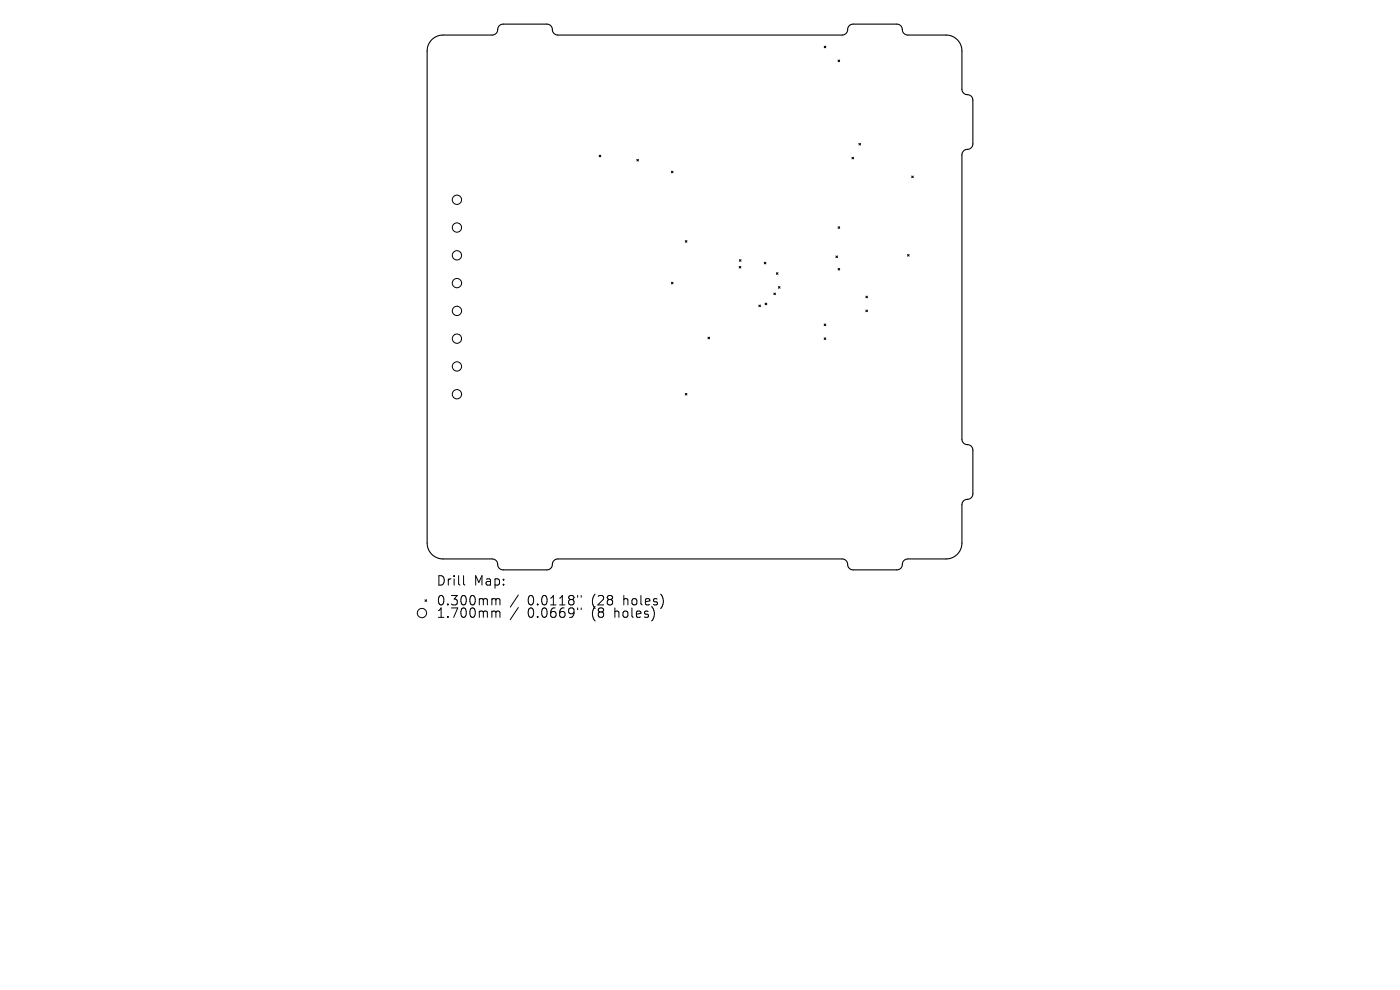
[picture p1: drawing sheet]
<svg xmlns="http://www.w3.org/2000/svg" width="297mm" height="210mm" viewBox="0 0 297 210" stroke-linecap="round" stroke-linejoin="round" font-family="sans-serif">
<defs><g id="words">
<g font-size="2.8">
<text x="92.5" y="124.5">Drill</text>
<text x="100.5" y="124.5">Map:</text>
<text x="92.5" y="128.7">0.300mm</text>
<text x="92.5" y="131.3">1.700mm</text>
<text x="111.9" y="128.7">0.0118&quot;</text>
<text x="111.9" y="131.3">0.0669&quot;</text>
<text x="125.7" y="128.7">(28</text>
<text x="125.7" y="131.3">(8</text>
<text x="130.6" y="131.3">holes)</text>
<text x="132.5" y="128.7">holes)</text>
</g>
</g></defs>
<path d="M91.6 8.4a3.4 3.4 0 0 1 2.4-1h10.5a1.35 1.35 0 0 0 1.1-1.5l.4-.5 .6-.3h9.5a1.35 1.35 0 0 1 1.1 1.6l.5 .5 .6 .2h60.5a1.35 1.35 0 0 0 1.1-1.5l.3-.5 .7-.3h9.5a1.35 1.35 0 0 1 1.1 1.6l.4 .5 .6 .2h8.5a3.4 3.4 0 0 1 3.1 3.4v8.2a1.35 1.35 0 0 0 1.5 1.2l.5 .3 .3 .6v9.5a1.35 1.35 0 0 1-1.6 1.2l-.5 .4-.2 .6v60.5a1.35 1.35 0 0 0 1.5 1.1l.5 .3 .3 .7v9.5a1.35 1.35 0 0 1-1.6 1.1l-.5 .4-.2 .6v8.5a3.4 3.4 0 0 1-3.4 3.1h-8.2a1.35 1.35 0 0 0-1.1 1.5l-.4 .5-.6 .3h-9.5a1.35 1.35 0 0 1-1.1-1.6l-.5-.5-.6-.2h-60.5a1.35 1.35 0 0 0-1.1 1.5l-.3 .5-.7 .3h-9.5a1.35 1.35 0 0 1-1.1-1.6l-.4-.5-.6-.2h-10.8a3.4 3.4 0 0 1-3.1-3.4v-104.7a3.4 3.4 0 0 1 1-2.1z" fill="none" stroke="#000" stroke-width=".23"/>
<g fill="none" stroke="#000" stroke-width=".21">
<path d="M174.8 9.8l.4 .3M175.2 9.8l-.4 .3M177.8 12.7l.3 .4M178.1 12.7l-.3 .4M127.1 32.9l.4 .4M127.5 32.9l-.4 .4M135.1 33.8l.3 .4M135.4 33.8l-.3 .4M142.4 36.3l.4 .4M142.8 36.3l-.4 .4M180.7 33.4l.4 .3M181.1 33.4l-.4 .3"/>
<path d="M182.2 30.4l.4 .4M182.6 30.4l-.4 .4M193.4 37.3l.4 .4M193.8 37.3l-.4 .4M142.4 59.9l.4 .3M142.8 59.9l-.4 .3M145.4 51l.3 .4M145.7 51l-.3 .4M156.8 56.5l.4 .4M156.9 55.1l.3 .3M157.2 56.5l-.4 .4M157.2 55.1l-.3 .3"/>
<path d="M162.1 55.6l.4 .4M162.5 55.6l-.4 .4M164.7 57.9l.3 .3M165 57.9l-.3 .3M177.3 54.3l.4 .3M177.7 54.3l-.4 .3M177.8 48.1l.3 .3M177.8 56.9l.3 .4M178.1 48.1l-.3 .3M178.1 56.9l-.3 .4M192.5 54l.4 .3M192.9 54l-.4 .3"/>
<path d="M150.2 71.5l.3 .4M150.5 71.5l-.3 .4M161 64.7l.3 .4M161.3 64.7l-.3 .4M162.3 64.3l.4 .3M162.7 64.3l-.4 .3M164.2 62.2l.3 .3M164.5 62.2l-.3 .3M165.1 60.8l.4 .3M165.5 60.8l-.4 .3M174.8 68.7l.4 .4M174.8 71.7l.4 .3"/>
<path d="M175.2 68.7l-.4 .4M175.2 71.7l-.4 .3M183.7 62.8l.3 .4M183.7 65.8l.3 .3M184 62.8l-.3 .4M184 65.8l-.3 .3M145.4 83.5l.3 .3M145.7 83.5l-.3 .3M90.2 127.2l.3 .4M90.5 127.2l-.3 .4M98.3 122.1v1.7l.3 .3M104.6 127l.5 .1 .1 .2"/>
<path d="M104.6 129.6h.3l.3 .3M105.2 127.3l.3-.3 .5 .1 .1 1.2M105.2 127.3v1M105.2 129.9v1.1M105.2 129.9l.3-.3 .5 .1 .1 1.3M110 126.2l-1.8 2.6M110 128.9l-1.8 2.5M122.5 126.3v.4M122.5 129v.3M123.3 126.3v.4M123.3 129v.3"/>
<circle cx="96.9" cy="48.3" r=".99"/>
<circle cx="96.9" cy="42.4" r=".99"/>
<circle cx="96.9" cy="54.2" r=".99"/>
<circle cx="96.9" cy="60.1" r=".99"/>
<circle cx="96.9" cy="65.9" r=".99"/>
<circle cx="96.9" cy="77.7" r=".99"/>
<circle cx="96.9" cy="71.8" r=".99"/>
<circle cx="96.9" cy="83.6" r=".99"/>
<circle cx="89.5" cy="130" r=".99"/>
</g>
<use href="#words"/>
</svg>
